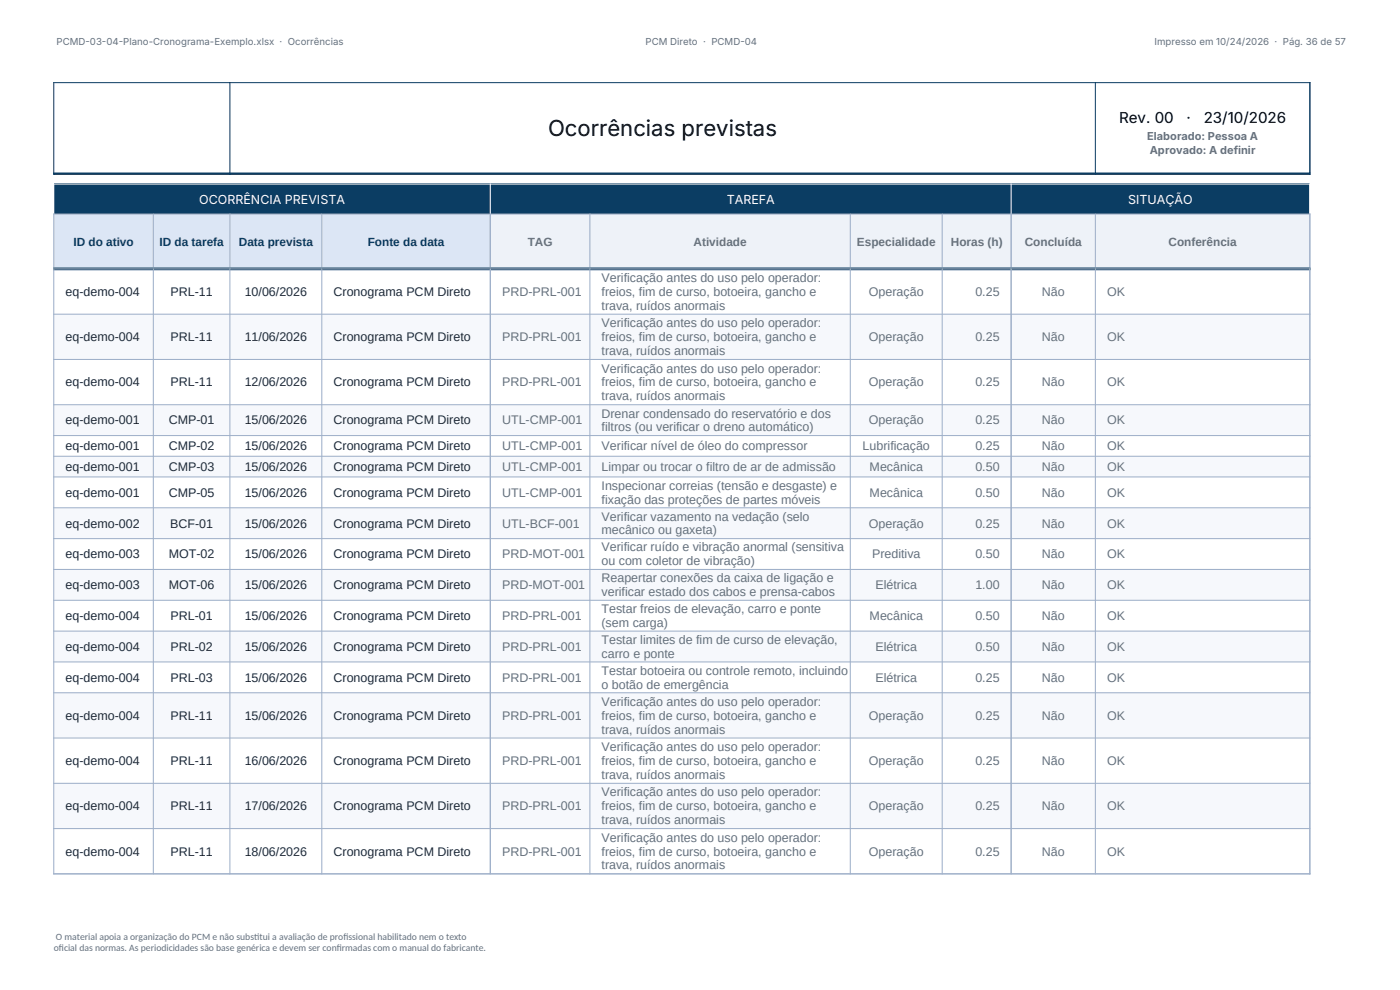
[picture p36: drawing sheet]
<svg xmlns="http://www.w3.org/2000/svg" width="297mm" height="210mm" viewBox="0 0 297 210" stroke-linecap="round" stroke-linejoin="round" font-family="sans-serif">
<defs><g id="words">
<text font-size="4.7" x="116.3" y="28.9">Ocorrências previstas</text>
<g font-size="3.2">
<text x="237.4" y="26.1">Rev. 00</text>
<text x="251.7" y="26.1">·</text>
<text x="255.4" y="26.1">23/10/2026</text>
</g>
<g font-size="2.6" fill="#fff">
<text x="42.3" y="43.2">OCORRÊNCIA PREVISTA</text>
<text x="154.2" y="43.2">TAREFA</text>
<text x="239.3" y="43.2">SITUAÇÃO</text>
</g>
<g font-size="2.6" fill="#64717d">
<text x="127.6" y="59.8">Verificação antes do uso pelo operador:</text>
<text x="106.5" y="62.8">PRD-PRL-001</text>
<text x="127.6" y="62.8">freios, fim de curso, botoeira, gancho e</text>
<text x="127.6" y="65.7">trava, ruídos anormais</text>
<text x="184.3" y="62.8">Operação</text>
<text x="206.9" y="62.8">0.25</text>
<text x="221" y="62.8">Não</text>
<text x="234.9" y="62.8">OK</text>
<text x="127.6" y="69.4">Verificação antes do uso pelo operador:</text>
<text x="106.5" y="72.4">PRD-PRL-001</text>
<text x="127.6" y="72.4">freios, fim de curso, botoeira, gancho e</text>
<text x="127.6" y="75.3">trava, ruídos anormais</text>
<text x="184.3" y="72.4">Operação</text>
<text x="206.9" y="72.4">0.25</text>
<text x="221" y="72.4">Não</text>
<text x="234.9" y="72.4">OK</text>
<text x="106.5" y="82">PRD-PRL-001</text>
<text x="127.6" y="79">Verificação antes do uso pelo operador:</text>
<text x="127.6" y="82">freios, fim de curso, botoeira, gancho e</text>
<text x="184.3" y="82">Operação</text>
<text x="206.9" y="82">0.25</text>
<text x="221" y="82">Não</text>
<text x="234.9" y="82">OK</text>
<text x="127.6" y="84.9">trava, ruídos anormais</text>
<text x="127.6" y="88.6">Drenar condensado do reservatório e dos</text>
<text x="106.5" y="90">UTL-CMP-001</text>
<text x="106.5" y="95.5">UTL-CMP-001</text>
<text x="127.6" y="95.5">Verificar nível de óleo do compressor</text>
<text x="127.6" y="91.5">filtros (ou verificar o dreno automático)</text>
<text x="183" y="95.5">Lubrificação</text>
<text x="184.3" y="90">Operação</text>
<text x="206.9" y="90">0.25</text>
<text x="206.9" y="95.5">0.25</text>
<text x="221" y="90">Não</text>
<text x="221" y="95.5">Não</text>
<text x="234.9" y="90">OK</text>
<text x="234.9" y="95.5">OK</text>
<text x="106.5" y="99.9">UTL-CMP-001</text>
<text x="127.6" y="99.9">Limpar ou trocar o filtro de ar de admissão</text>
<text x="184.5" y="99.9">Mecânica</text>
<text x="206.9" y="99.9">0.50</text>
<text x="221" y="99.9">Não</text>
<text x="234.9" y="99.9">OK</text>
<text x="106.5" y="105.4">UTL-CMP-001</text>
<text x="127.6" y="103.9">Inspecionar correias (tensão e desgaste) e</text>
<text x="127.6" y="106.8">fixação das proteções de partes móveis</text>
<text x="184.5" y="105.4">Mecânica</text>
<text x="206.9" y="105.4">0.50</text>
<text x="221" y="105.4">Não</text>
<text x="234.9" y="105.4">OK</text>
<text x="106.5" y="111.9">UTL-BCF-001</text>
<text x="127.6" y="110.4">Verificar vazamento na vedação (selo</text>
<text x="127.6" y="113.4">mecânico ou gaxeta)</text>
<text x="184.3" y="111.9">Operação</text>
<text x="206.9" y="111.9">0.25</text>
<text x="221" y="111.9">Não</text>
<text x="234.9" y="111.9">OK</text>
<text x="106.5" y="118.4">PRD-MOT-001</text>
<text x="127.6" y="117">Verificar ruído e vibração anormal (sensitiva</text>
<text x="127.6" y="119.9">ou com coletor de vibração)</text>
<text x="185" y="118.4">Preditiva</text>
<text x="206.9" y="118.4">0.50</text>
<text x="221" y="118.4">Não</text>
<text x="234.9" y="118.4">OK</text>
<text x="106.5" y="125">PRD-MOT-001</text>
<text x="127.6" y="123.5">Reapertar conexões da caixa de ligação e</text>
<text x="185.7" y="125">Elétrica</text>
<text x="206.9" y="125">1.00</text>
<text x="221" y="125">Não</text>
<text x="234.9" y="125">OK</text>
<text x="106.5" y="131.5">PRD-PRL-001</text>
<text x="127.6" y="126.5">verificar estado dos cabos e prensa-cabos</text>
<text x="127.6" y="130.1">Testar freios de elevação, carro e ponte</text>
<text x="184.5" y="131.5">Mecânica</text>
<text x="206.9" y="131.5">0.50</text>
<text x="221" y="131.5">Não</text>
<text x="234.9" y="131.5">OK</text>
<text x="127.6" y="133">(sem carga)</text>
<text x="127.6" y="136.6">Testar limites de fim de curso de elevação,</text>
<text x="106.5" y="138.1">PRD-PRL-001</text>
<text x="127.6" y="139.5">carro e ponte</text>
<text x="127.6" y="143.1">Testar botoeira ou controle remoto, incluindo</text>
<text x="185.7" y="138.1">Elétrica</text>
<text x="206.9" y="138.1">0.50</text>
<text x="221" y="138.1">Não</text>
<text x="234.9" y="138.1">OK</text>
<text x="106.5" y="144.6">PRD-PRL-001</text>
<text x="127.6" y="146.1">o botão de emergência</text>
<text x="127.6" y="149.7">Verificação antes do uso pelo operador:</text>
<text x="185.7" y="144.6">Elétrica</text>
<text x="206.9" y="144.6">0.25</text>
<text x="221" y="144.6">Não</text>
<text x="234.9" y="144.6">OK</text>
<text x="106.5" y="152.7">PRD-PRL-001</text>
<text x="127.6" y="152.7">freios, fim de curso, botoeira, gancho e</text>
<text x="127.6" y="155.6">trava, ruídos anormais</text>
<text x="184.3" y="152.7">Operação</text>
<text x="206.9" y="152.7">0.25</text>
<text x="221" y="152.7">Não</text>
<text x="234.9" y="152.7">OK</text>
<text x="127.6" y="159.4">Verificação antes do uso pelo operador:</text>
<text x="106.5" y="162.3">PRD-PRL-001</text>
<text x="127.6" y="162.3">freios, fim de curso, botoeira, gancho e</text>
<text x="127.6" y="165.2">trava, ruídos anormais</text>
<text x="184.3" y="162.3">Operação</text>
<text x="206.9" y="162.3">0.25</text>
<text x="221" y="162.3">Não</text>
<text x="234.9" y="162.3">OK</text>
<text x="106.5" y="171.9">PRD-PRL-001</text>
<text x="127.6" y="169">Verificação antes do uso pelo operador:</text>
<text x="127.6" y="171.9">freios, fim de curso, botoeira, gancho e</text>
<text x="184.3" y="171.9">Operação</text>
<text x="206.9" y="171.9">0.25</text>
<text x="221" y="171.9">Não</text>
<text x="234.9" y="171.9">OK</text>
<text x="127.6" y="174.8">trava, ruídos anormais</text>
<text x="127.6" y="178.6">Verificação antes do uso pelo operador:</text>
<text x="106.5" y="181.5">PRD-PRL-001</text>
<text x="127.6" y="181.5">freios, fim de curso, botoeira, gancho e</text>
<text x="127.6" y="184.4">trava, ruídos anormais</text>
<text x="184.3" y="181.5">Operação</text>
<text x="206.9" y="181.5">0.25</text>
<text x="221" y="181.5">Não</text>
<text x="234.9" y="181.5">OK</text>
</g>
<g font-size="2.6" fill="#1f2937">
<text x="13.9" y="62.8">eq-demo-004</text>
<text x="36.2" y="62.8">PRL-11</text>
<text x="51.9" y="62.8">10/06/2026</text>
<text x="70.8" y="62.8">Cronograma PCM Direto</text>
<text x="13.9" y="72.4">eq-demo-004</text>
<text x="36.2" y="72.4">PRL-11</text>
<text x="51.9" y="72.4">11/06/2026</text>
<text x="70.8" y="72.4">Cronograma PCM Direto</text>
<text x="13.9" y="82">eq-demo-004</text>
<text x="36.2" y="82">PRL-11</text>
<text x="51.9" y="82">12/06/2026</text>
<text x="70.8" y="82">Cronograma PCM Direto</text>
<text x="13.9" y="90">eq-demo-001</text>
<text x="13.9" y="95.5">eq-demo-001</text>
<text x="35.8" y="90">CMP-01</text>
<text x="35.8" y="95.5">CMP-02</text>
<text x="51.9" y="90">15/06/2026</text>
<text x="51.9" y="95.5">15/06/2026</text>
<text x="70.8" y="90">Cronograma PCM Direto</text>
<text x="70.8" y="95.5">Cronograma PCM Direto</text>
<text x="13.9" y="99.9">eq-demo-001</text>
<text x="35.8" y="99.9">CMP-03</text>
<text x="51.9" y="99.9">15/06/2026</text>
<text x="70.8" y="99.9">Cronograma PCM Direto</text>
<text x="13.9" y="105.4">eq-demo-001</text>
<text x="35.8" y="105.4">CMP-05</text>
<text x="51.9" y="105.4">15/06/2026</text>
<text x="70.8" y="105.4">Cronograma PCM Direto</text>
<text x="13.9" y="111.9">eq-demo-002</text>
<text x="36.1" y="111.9">BCF-01</text>
<text x="51.9" y="111.9">15/06/2026</text>
<text x="70.8" y="111.9">Cronograma PCM Direto</text>
<text x="13.9" y="118.4">eq-demo-003</text>
<text x="35.8" y="118.4">MOT-02</text>
<text x="51.9" y="118.4">15/06/2026</text>
<text x="70.8" y="118.4">Cronograma PCM Direto</text>
<text x="13.9" y="125">eq-demo-003</text>
<text x="35.8" y="125">MOT-06</text>
<text x="51.9" y="125">15/06/2026</text>
<text x="70.8" y="125">Cronograma PCM Direto</text>
<text x="13.9" y="131.5">eq-demo-004</text>
<text x="36.2" y="131.5">PRL-01</text>
<text x="51.9" y="131.5">15/06/2026</text>
<text x="70.8" y="131.5">Cronograma PCM Direto</text>
<text x="13.9" y="138.1">eq-demo-004</text>
<text x="36.2" y="138.1">PRL-02</text>
<text x="51.9" y="138.1">15/06/2026</text>
<text x="70.8" y="138.1">Cronograma PCM Direto</text>
<text x="13.9" y="144.6">eq-demo-004</text>
<text x="36.2" y="144.6">PRL-03</text>
<text x="51.9" y="144.6">15/06/2026</text>
<text x="70.8" y="144.6">Cronograma PCM Direto</text>
<text x="13.9" y="152.7">eq-demo-004</text>
<text x="36.2" y="152.7">PRL-11</text>
<text x="51.9" y="152.7">15/06/2026</text>
<text x="70.8" y="152.7">Cronograma PCM Direto</text>
<text x="13.9" y="162.3">eq-demo-004</text>
<text x="36.2" y="162.3">PRL-11</text>
<text x="51.9" y="162.3">16/06/2026</text>
<text x="70.8" y="162.3">Cronograma PCM Direto</text>
<text x="13.9" y="171.9">eq-demo-004</text>
<text x="36.2" y="171.9">PRL-11</text>
<text x="51.9" y="171.9">17/06/2026</text>
<text x="70.8" y="171.9">Cronograma PCM Direto</text>
<text x="13.9" y="181.5">eq-demo-004</text>
<text x="36.2" y="181.5">PRL-11</text>
<text x="51.9" y="181.5">18/06/2026</text>
<text x="70.8" y="181.5">Cronograma PCM Direto</text>
</g>
<g font-size="2.5" fill="#0b3d63">
<text x="15.6" y="52.1">ID do ativo</text>
<text x="33.8" y="52.1">ID da tarefa</text>
<text x="50.7" y="52.1">Data prevista</text>
<text x="78" y="52.1">Fonte da data</text>
</g>
<g font-size="2.5" fill="#64717d">
<text x="112" y="52.1">TAG</text>
<text x="147.1" y="52.1">Atividade</text>
<text x="181.8" y="52.1">Especialidade</text>
<text x="201.7" y="52.1">Horas (h)</text>
<text x="217.4" y="52.1">Concluída</text>
<text x="247.9" y="52.1">Conferência</text>
</g>
<g font-size="2.3" fill="#64717d">
<text x="243.4" y="29.8">Elaborado: Pessoa A</text>
<text x="243.9" y="32.6">Aprovado: A definir</text>
</g>
<g font-size="2" fill="#64717d">
<text x="12" y="9.6">PCMD-03-04-Plano-Cronograma-Exemplo.xlsx · Ocorrências</text>
<text x="136.9" y="9.6">PCM Direto · PCMD-04</text>
<text x="244.9" y="9.6">Impresso em 10/24/2026 · Pág. 36 de 57</text>
<text x="11.4" y="201.8">of</text>
<text x="11.9" y="199.3">O material apoia a organização do PCM e não subst</text>
<text x="12.5" y="201.8">icial das normas. As periodicidades são base genérica e devem ser conf</text>
<text x="53.9" y="199.3">itui a avaliação de prof</text>
<text x="71.4" y="201.8">irmadas com o manual do fabricante.</text>
<text x="72.8" y="199.3">issional habilitado nem o texto</text>
</g>
</g></defs>
<path d="M11.4 39h266.5v6.4h-266.5z" fill-rule="evenodd" fill="#0b3d63"/>
<path d="M11.4 45.4h92.6v11.6h-92.6z" fill-rule="evenodd" fill="#dce6f5"/>
<path d="M104 45.4h173.9v11.6h-173.9z" fill-rule="evenodd" fill="#eef2f8"/>
<path d="M11.3 17.5h266.7M11.4 17.4v19.7M48.8 17.4v19.7M232.4 17.4v19.7M277.9 17.4v19.7" fill="none" stroke="#0b3d63" stroke-width=".22"/>
<path d="M11.3 36.9h266.7M11.3 57h266.7" fill="none" stroke="#0b3d63" stroke-width=".51"/>
<path d="M11.3 39h266.7M11.4 38.9v6.6M104 38.9v6.6M214.5 38.9v6.6M277.9 38.9v6.6" fill="none" stroke="#fff" stroke-width=".22"/>
<path d="M11.3 45.4h266.7M11.4 45.3v12M32.5 45.3v12M48.8 45.3v12M68.3 45.3v12M104 45.3v12M125.1 45.3v12M180.4 45.3v12M199.9 45.3v12M214.5 45.3v12M232.4 45.3v12M277.9 45.3v12" fill="none" stroke="#9fb0c9" stroke-width=".22"/>
<g fill="#f6f8fc">
<path d="M11.4 66.6h266.5v9.6h-266.5z" fill-rule="evenodd"/>
<path d="M11.4 85.8h266.5v6.6h-266.5z" fill-rule="evenodd"/>
<path d="M11.4 96.8h266.5v4.4h-266.5z" fill-rule="evenodd"/>
<path d="M11.4 107.7h266.5v6.5h-266.5z" fill-rule="evenodd"/>
<path d="M11.4 120.8h266.5v6.5h-266.5z" fill-rule="evenodd"/>
<path d="M11.4 133.9h266.5v6.5h-266.5z" fill-rule="evenodd"/>
<path d="M11.4 146.9h266.5v9.6h-266.5z" fill-rule="evenodd"/>
<path d="M11.4 166.1h266.5v9.7h-266.5z" fill-rule="evenodd"/>
</g>
<g fill="none" stroke="#9fb0c9" stroke-width=".22">
<path d="M11.3 57h266.7M11.4 56.9v128.6M32.5 56.9v128.6M48.8 56.9v128.6M68.3 56.9v128.6M104 56.9v128.6M125.1 56.9v128.6M180.4 56.9v128.6M199.9 56.9v128.6M214.5 56.9v128.6M232.4 56.9v128.6M277.9 56.9v128.6"/>
<path d="M11.3 66.6h266.7M11.3 76.3h266.7M11.3 85.9h266.7M11.3 92.4h266.7M11.3 96.8h266.7M11.3 101.2h266.7M11.3 107.7h266.7M11.3 114.3h266.7M11.3 120.8h266.7M11.3 127.3h266.7M11.3 133.9h266.7M11.3 140.4h266.7"/>
<path d="M11.3 147h266.7M11.3 156.6h266.7M11.3 166.2h266.7M11.3 175.8h266.7M11.3 185.4h266.7"/>
</g>
<use href="#words"/>
</svg>
